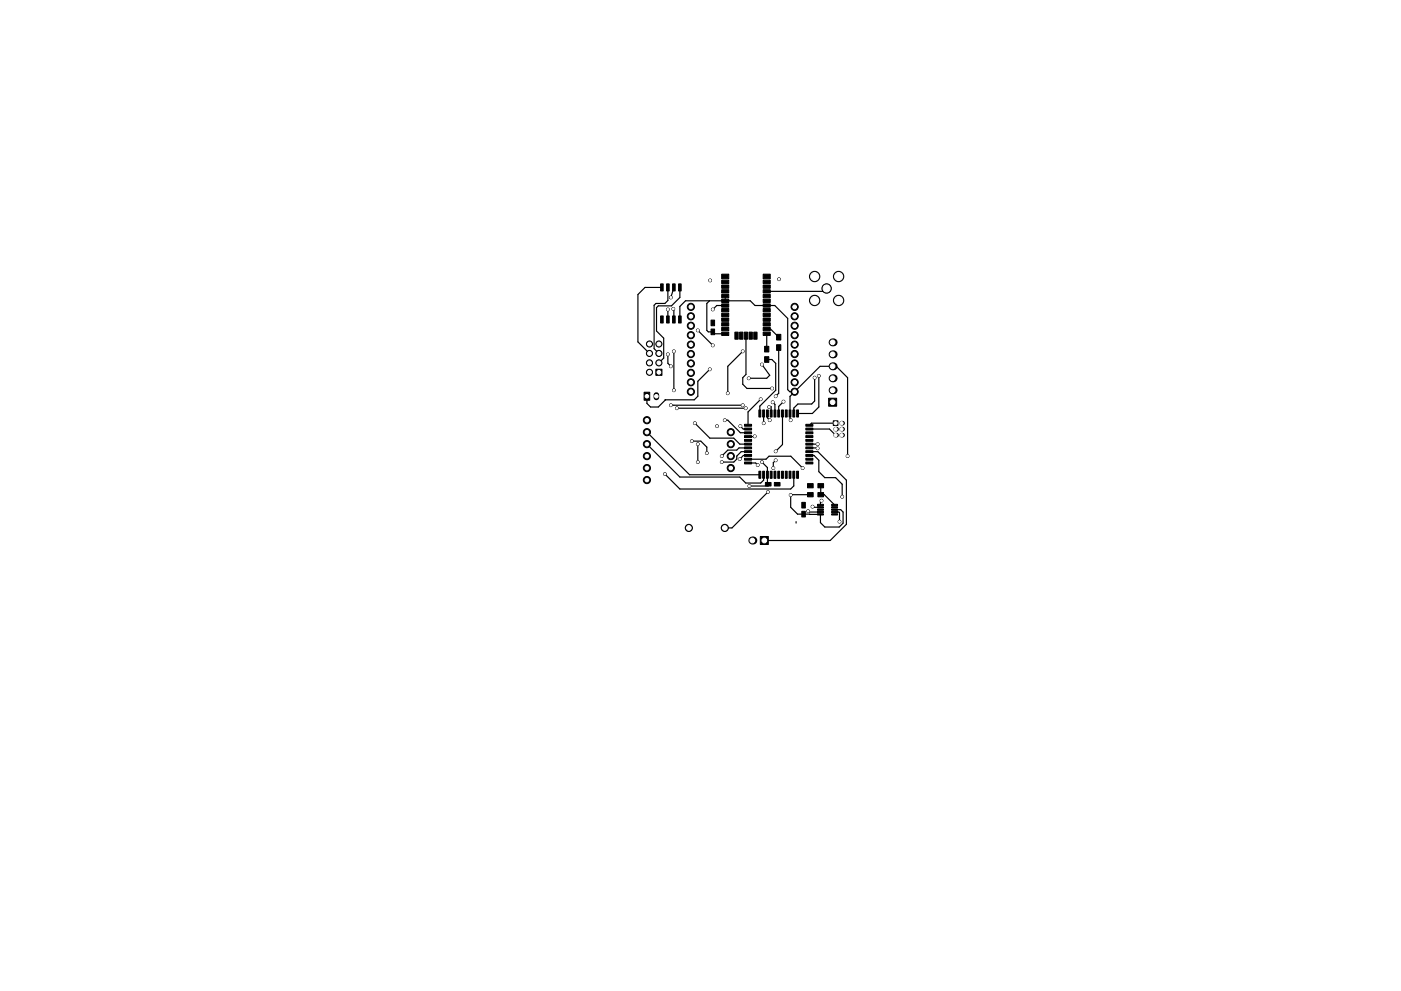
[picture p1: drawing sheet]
<svg xmlns="http://www.w3.org/2000/svg" width="297mm" height="210mm" viewBox="0 0 297 210" stroke-linecap="round" stroke-linejoin="round" font-family="sans-serif">
<g fill="#000" stroke="#000" stroke-width=".21">
<path d="M153 59.5h1.5v.7h-1.5zM153 58.2h1.5v1h-1.5zM161.8 58.2h1.5v1h-1.5zM161.8 59.5h1.5v.7h-1.5zM139.1 78.3h1.2v1.3h-1.2zM140.1 60.2h.5v1.5h-.5zM140.1 67h.5v1.5h-.5zM141.3 60.2h.6v1.5h-.6zM141.3 67h.6v1.5h-.6zM142.6 60.2h.6v1.5h-.6zM142.6 67h.6v1.5h-.6zM143.9 60.2h.5v1.5h-.5z"/>
<path d="M143.9 67h.5v1.5h-.5zM150.8 69.8h.7v1.2h-.7zM150.8 67.9h.7v1.2h-.7zM153 70.5h1.5v.7h-1.5zM153 69.5h1.5v.7h-1.5zM153 68.5h1.5v.7h-1.5zM153 67.5h1.5v.7h-1.5zM153 66.5h1.5v.7h-1.5zM153 65.5h1.5v.7h-1.5zM153 64.5h1.5v.7h-1.5zM153 63.5h1.5v.7h-1.5zM153 62.5h1.5v.7h-1.5z"/>
<path d="M153 61.5h1.5v.7h-1.5zM153 60.5h1.5v.7h-1.5zM155.8 70.5h.7v1.5h-.7zM156.8 70.5h.7v1.5h-.7zM157.8 70.5h.7v1.5h-.7zM158.8 70.5h.7v1.5h-.7zM159.8 70.5h.7v1.5h-.7zM162.1 73.5h.9v1.2h-.9zM162.1 75.7h.9v1.2h-.9zM161.8 60.5h1.5v.7h-1.5zM161.8 61.5h1.5v.7h-1.5zM161.8 62.5h1.5v.7h-1.5z"/>
<path d="M161.8 63.5h1.5v.7h-1.5zM161.8 64.5h1.5v.7h-1.5zM161.8 65.5h1.5v.7h-1.5zM161.8 66.5h1.5v.7h-1.5zM161.8 67.5h1.5v.7h-1.5zM161.8 68.5h1.5v.7h-1.5zM161.8 69.5h1.5v.7h-1.5zM161.8 70.5h1.5v.7h-1.5zM164.6 70.9h1v1.2h-1zM164.6 73.1h1v1.2h-1zM136.6 83.2h1.2v1.7h-1.2zM157.9 98h1.4v.4h-1.4z"/>
<path d="M157.9 97.2h1.4v.4h-1.4zM157.9 96.4h1.4v.4h-1.4zM157.9 95.6h1.4v.4h-1.4zM157.9 94.8h1.4v.4h-1.4zM157.9 94h1.4v.4h-1.4zM157.9 93.2h1.4v.4h-1.4zM157.9 92.4h1.4v.4h-1.4zM157.9 91.6h1.4v.4h-1.4zM157.9 90.8h1.4v.4h-1.4zM157.9 90h1.4v.4h-1.4zM160.9 87h.4v1.5h-.4zM161.7 87h.4v1.5h-.4z"/>
<path d="M162.5 87h.4v1.5h-.4zM163.3 87h.4v1.5h-.4zM164.1 87h.4v1.5h-.4zM164.9 87h.4v1.5h-.4zM165.7 87h.4v1.5h-.4zM166.5 87h.4v1.5h-.4zM167.3 87h.4v1.5h-.4zM168.1 87h.4v1.5h-.4zM168.9 87h.4v1.5h-.4zM170.9 90h1.4v.4h-1.4zM170.9 90.8h1.4v.4h-1.4zM170.9 91.6h1.4v.4h-1.4z"/>
<path d="M170.9 92.4h1.4v.4h-1.4zM170.9 93.2h1.4v.4h-1.4zM170.9 94h1.4v.4h-1.4zM170.9 94.8h1.4v.4h-1.4zM170.9 95.6h1.4v.4h-1.4zM170.9 96.4h1.4v.4h-1.4zM170.9 97.2h1.4v.4h-1.4zM170.9 98h1.4v.4h-1.4zM175.7 84.5h1.7v1.7h-1.7zM176.7 89.3h1v1h-1zM160.9 100h.4v1.5h-.4zM161.2 113.8h1.7v1.7h-1.7z"/>
<path d="M161.7 100h.4v1.5h-.4zM162.3 102.4h1.2v.7h-1.2zM162.5 100h.4v1.5h-.4zM163.3 100h.4v1.5h-.4zM164.1 100h.4v1.5h-.4zM164.2 102.4h1.2v.7h-1.2zM164.9 100h.4v1.5h-.4zM165.7 100h.4v1.5h-.4zM166.5 100h.4v1.5h-.4zM167.3 100h.4v1.5h-.4zM168.1 100h.4v1.5h-.4zM168.9 100h.4v1.5h-.4z"/>
<path d="M170 108.5h.7v1.2h-.7zM170 106.6h.7v1.2h-.7zM171.2 104.5h1.2v.9h-1.2zM171.2 102.6h1.2v.9h-1.2zM173.4 104.5h1.2v.9h-1.2zM173.3 109h1.3v.3h-1.3zM173.3 108.5h1.3v.3h-1.3zM173.3 108h1.3v.3h-1.3zM173.3 107.5h1.3v.3h-1.3zM173.3 107h1.3v.3h-1.3zM173.4 102.6h1.2v.9h-1.2zM176.3 109h1.3v.3h-1.3z"/>
<path d="M176.3 108.5h1.3v.3h-1.3zM176.3 108h1.3v.3h-1.3zM176.3 107.5h1.3v.3h-1.3zM176.3 107h1.3v.3h-1.3z"/>
<circle cx="150.6" cy="59.5" r=".3"/>
<circle cx="165.2" cy="59.2" r=".3"/>
<circle cx="172.7" cy="58.7" r="1.1"/>
<circle cx="177.8" cy="58.7" r="1.1"/>
<circle cx="137.7" cy="79" r=".65"/>
<circle cx="137.7" cy="75" r=".65"/>
<circle cx="137.7" cy="73" r=".65"/>
<circle cx="137.7" cy="77" r=".65"/>
<circle cx="139.7" cy="75" r=".65"/>
<circle cx="139.7" cy="73" r=".65"/>
<circle cx="139.7" cy="77" r=".65"/>
<circle cx="141.6" cy="75.2" r=".3"/>
<circle cx="141.6" cy="65.7" r=".3"/>
<circle cx="142.2" cy="63.1" r=".3"/>
<circle cx="142.2" cy="77.7" r=".3"/>
<circle cx="142.7" cy="65.5" r=".3"/>
<circle cx="142.9" cy="74.5" r=".3"/>
<circle cx="146.5" cy="75.1" r=".76"/>
<circle cx="146.5" cy="71.1" r=".76"/>
<circle cx="146.5" cy="77.1" r=".76"/>
<circle cx="146.5" cy="65.1" r=".76"/>
<circle cx="146.5" cy="67.1" r=".76"/>
<circle cx="146.5" cy="69.1" r=".76"/>
<circle cx="146.5" cy="73.1" r=".76"/>
<circle cx="146.5" cy="79.1" r=".76"/>
<circle cx="148" cy="70.1" r=".3"/>
<circle cx="150.5" cy="78.4" r=".3"/>
<circle cx="151.1" cy="73.3" r=".3"/>
<circle cx="151.1" cy="65.7" r=".3"/>
<circle cx="157.5" cy="74.5" r=".3"/>
<circle cx="161.5" cy="77.3" r=".3"/>
<circle cx="168.5" cy="77.1" r=".76"/>
<circle cx="168.5" cy="73.1" r=".76"/>
<circle cx="168.5" cy="79.1" r=".76"/>
<circle cx="168.5" cy="71.1" r=".76"/>
<circle cx="168.5" cy="69.1" r=".76"/>
<circle cx="168.5" cy="67.1" r=".76"/>
<circle cx="168.5" cy="75.1" r=".76"/>
<circle cx="168.5" cy="65.1" r=".76"/>
<circle cx="172.7" cy="63.7" r="1.1"/>
<circle cx="173.6" cy="79.8" r=".3"/>
<circle cx="175.3" cy="61.2" r="1"/>
<circle cx="177.8" cy="63.7" r="1.1"/>
<circle cx="137.2" cy="96.8" r=".76"/>
<circle cx="137.2" cy="94.2" r=".76"/>
<circle cx="137.2" cy="91.7" r=".76"/>
<circle cx="137.2" cy="99.3" r=".76"/>
<circle cx="137.2" cy="89.1" r=".76"/>
<circle cx="142.2" cy="86" r=".3"/>
<circle cx="142.9" cy="82.8" r=".3"/>
<circle cx="143.5" cy="86.6" r=".3"/>
<circle cx="146.5" cy="83.1" r=".76"/>
<circle cx="146.5" cy="81.1" r=".76"/>
<circle cx="146.7" cy="93.6" r=".3"/>
<circle cx="147.3" cy="89.8" r=".3"/>
<circle cx="148" cy="94.2" r=".3"/>
<circle cx="148" cy="98" r=".3"/>
<circle cx="149.9" cy="96.1" r=".3"/>
<circle cx="152" cy="90.4" r=".3"/>
<circle cx="153" cy="98" r=".3"/>
<circle cx="153" cy="96.8" r=".3"/>
<circle cx="153.7" cy="89.1" r=".3"/>
<circle cx="154.3" cy="83.4" r=".3"/>
<circle cx="154.9" cy="94.2" r=".76"/>
<circle cx="154.9" cy="99.3" r=".76"/>
<circle cx="154.9" cy="96.8" r=".76"/>
<circle cx="154.9" cy="91.7" r=".76"/>
<circle cx="156.8" cy="97.4" r=".3"/>
<circle cx="157" cy="90.4" r=".3"/>
<circle cx="157.5" cy="86" r=".3"/>
<circle cx="158.1" cy="86.6" r=".3"/>
<circle cx="158.8" cy="80.3" r=".3"/>
<circle cx="160" cy="92.6" r=".3"/>
<circle cx="160.7" cy="98.7" r=".3"/>
<circle cx="161.3" cy="84.7" r=".3"/>
<circle cx="161.5" cy="98" r=".3"/>
<circle cx="161.9" cy="89.8" r=".3"/>
<circle cx="163.1" cy="86.4" r=".3"/>
<circle cx="163.2" cy="89.1" r=".3"/>
<circle cx="163.7" cy="82.4" r=".3"/>
<circle cx="163.8" cy="85.3" r=".3"/>
<circle cx="164" cy="99.3" r=".3"/>
<circle cx="164.5" cy="84.1" r=".3"/>
<circle cx="164.5" cy="95.8" r=".3"/>
<circle cx="164.5" cy="97.7" r=".3"/>
<circle cx="166.1" cy="85.2" r=".3"/>
<circle cx="167.6" cy="89.1" r=".3"/>
<circle cx="168.5" cy="83.1" r=".76"/>
<circle cx="168.5" cy="81.1" r=".76"/>
<circle cx="170.2" cy="99.3" r=".3"/>
<circle cx="172.7" cy="80.1" r=".3"/>
<circle cx="173.4" cy="95.1" r=".3"/>
<circle cx="173.4" cy="94.2" r=".3"/>
<circle cx="179.7" cy="96.8" r=".3"/>
<circle cx="137.2" cy="101.8" r=".76"/>
<circle cx="141" cy="100.6" r=".3"/>
<circle cx="146" cy="112" r=".76"/>
<circle cx="153.7" cy="112" r=".76"/>
<circle cx="158.9" cy="103.1" r=".3"/>
<circle cx="162.8" cy="104.4" r=".3"/>
<circle cx="167.6" cy="105" r=".3"/>
<circle cx="171.3" cy="108.5" r=".3"/>
<circle cx="172.3" cy="107.5" r=".3"/>
<circle cx="174.2" cy="106.2" r=".3"/>
<circle cx="178" cy="110.7" r=".3"/>
<circle cx="178.6" cy="105.4" r=".3"/>
</g>
<g fill="#000">
<circle cx="176.5" cy="72.6" r=".85"/>
<circle cx="176.5" cy="77.7" r=".85"/>
<circle cx="176.5" cy="75.2" r=".85"/>
<circle cx="176.5" cy="82.8" r=".85"/>
<circle cx="176.5" cy="80.3" r=".85"/>
<circle cx="177.2" cy="91.1" r=".5"/>
<circle cx="177.2" cy="92.3" r=".5"/>
<circle cx="178.4" cy="92.3" r=".5"/>
<circle cx="178.4" cy="89.8" r=".5"/>
<circle cx="178.4" cy="91.1" r=".5"/>
<circle cx="159.5" cy="114.7" r=".85"/>
</g>
<path d="M139.2 83.8v.5" fill="none" stroke="#000" stroke-width="1.2"/>
<g fill="none" stroke="#000" stroke-width=".25">
<path d="M140.3 61h-3.5l-1.5 1.5v10l2.4 2.5M141.6 61v2.7l-.6 .7h-1.9l-.4 .4v9.2l1 1M141.6 65.7v2.1M141.6 75.2v1.9l.6 .6M142.7 65.5l.2 .2v2.1M142.9 61l-.7 2.1M142.9 74.5v8.3M144.1 61v2.1l-1.7 1.8h-2.8l-.4 .4v4.9l1.5 1.5v4.3l-1 1M144.1 67.1v-2.1l1.2-1.2h13.8l1 1h4.2l2.7 2.8v15.1l.4 .4h1.1M148 70.1l3.1 3.2M150.4 63.8l-.5 .6v5.7l.3 .3h.9l.4 .4h2.3M150.5 78.4l-2.5 2.5v3.2l-.8 .7h-6.2"/>
<path d="M153.8 64.8h-1.8l-.9 .9M153.8 62.8v1M157.5 74.5l-3.2 3.2v5.7M158.2 71.2v8.3l-.7 .6v1.4l.9 .9h5.3M161.5 77.3l1.7 2.3-.6 .7h-3.9M162.6 76.3h1.1l.8 .8v5.7l-3.4 3.4v1.5M162.6 69.8h.8l1.7 1.7M162.6 70.8v3.3M165.1 73.7v9.7l-.6 .7M173.6 79.8v6.6l-1.4 1.3h-3.1M175.3 61.2l-.7 .6h-12M137.2 84.1v1.5l.7 .8h1.7l1.5-1.6"/>
<path d="M137.2 94.2l6.9 7h12.7l1.3 1.3h3.2l.6-.6v-1.2M137.2 91.7l9 9h14.9M142.2 86h15.3M142.9 82.8h.1M143.5 86.6h14.6M146.7 93.6h1.9l1.3 1.3v1.2M147.3 89.8l3.2 3.2h5.1l1.2 1.2h1.8M148 94.2v3.8M153.7 89.1h.6l2.7 2.7h1.5M157 90.4l.6 .6h1M158.6 95h-1.9l-.5 .5h-1.9l-1.3 1.3M158.6 98.2h1.6l.5 .5"/>
<path d="M158.6 97.4h3.8l.6-.6h4.7l2.5 2.5M158.6 96.6h-1l-.8 .8M158.6 95.8h-1.4l-1 1v.6l-.6 .6h-2.6M160 92.6h-1.4M161.3 84.7l-2.7 2.7v2.8M161.5 98l1.2 1.2v3.7l.2 .2h-4M161.9 87.7v2.1M162.7 87.7v1l.5 .4M163.1 86.4l.4-.1v1.4M163.8 85.3l.5 .5v1.9M164.5 97.7l-.5 .5v1.1M165.9 87.7v6.6l-1.4 1.5"/>
<path d="M166.1 85.2l-1 1v1.5M167.6 89.1l-.1-.1v-4.9l6.4-6.4h3.4l2.4 2.4v16.7M171.6 95l1.8 .1M171.6 94.2h1.8M171.6 91h4.3l1.3 1.3M171.6 96.6h1l1 1.1v2.4l1.3 1.2h2.3l1.4 1.4v2.7M171.6 95.8h1.8l6.1 6.1v9.3l-3.5 3.5h-13.9M172.7 80.1v5l-.6 .6h-2.9l-.9 .9v1.1M173.4 95.1h.1M177.2 89.8h-5.2l-.4 .4M141 100.6l3.1 3.2h23.5l.7-.7v-2.4M162.8 104.4l-7.6 7.6h-1.5"/>
<path d="M168.8 110.7v.3M171.3 108.5l.2 .1h2.5M171.8 105h-4.2v2.6l1.5 1.5h1.3M172.3 107.5l.1 .1h1.6M174 103.1v1.9h.8l2.2 2.1M174.2 106.2l-.2 .3v.6M177 108.1h1.2l.6 .5v2.4l-.9 .8h-3l-.9-.9v-1.8h-3.3l-.3-.3M177 108.6h.9l.1 .2v1.9"/>
</g>
<g fill="#fff" stroke="#fff" stroke-width=".21">
<circle cx="150.5" cy="78.4" r=".2"/>
<circle cx="142.2" cy="63.1" r=".2"/>
<circle cx="173.4" cy="95.1" r=".2"/>
<circle cx="161.5" cy="98" r=".2"/>
<circle cx="160" cy="92.6" r=".2"/>
<circle cx="158.9" cy="103.1" r=".2"/>
<circle cx="179.7" cy="96.8" r=".2"/>
<circle cx="167.6" cy="89.1" r=".2"/>
<circle cx="174.2" cy="106.2" r=".2"/>
<circle cx="148" cy="70.1" r=".2"/>
<circle cx="151.1" cy="73.3" r=".2"/>
<circle cx="151.1" cy="65.7" r=".2"/>
<circle cx="153.7" cy="89.1" r=".2"/>
<circle cx="161.3" cy="84.7" r=".2"/>
<circle cx="164.5" cy="84.1" r=".2"/>
<circle cx="166.1" cy="85.2" r=".2"/>
<circle cx="163.7" cy="82.4" r=".2"/>
<circle cx="173.4" cy="94.2" r=".2"/>
<circle cx="167.6" cy="105" r=".2"/>
<circle cx="154.3" cy="83.4" r=".2"/>
<circle cx="157.5" cy="74.5" r=".2"/>
<circle cx="161.9" cy="89.8" r=".2"/>
<circle cx="163.2" cy="89.1" r=".2"/>
<circle cx="160.7" cy="98.7" r=".2"/>
<circle cx="170.2" cy="99.3" r=".2"/>
<circle cx="178" cy="110.7" r=".2"/>
<circle cx="161.5" cy="77.3" r=".2"/>
<circle cx="158.7" cy="80.3" r=".2"/>
<circle cx="172.3" cy="107.5" r=".2"/>
<circle cx="171.3" cy="108.5" r=".2"/>
<circle cx="142.7" cy="65.5" r=".2"/>
<circle cx="172.7" cy="80.1" r=".2"/>
<circle cx="141.6" cy="65.7" r=".2"/>
<circle cx="173.6" cy="79.8" r=".2"/>
<circle cx="157" cy="90.4" r=".2"/>
<circle cx="141" cy="100.6" r=".2"/>
<circle cx="146.7" cy="93.6" r=".2"/>
<circle cx="149.9" cy="96.1" r=".2"/>
<circle cx="156.8" cy="97.4" r=".2"/>
<circle cx="153" cy="98" r=".2"/>
<circle cx="148" cy="98" r=".2"/>
<circle cx="148" cy="94.2" r=".2"/>
<circle cx="153" cy="96.8" r=".2"/>
<circle cx="147.3" cy="89.8" r=".2"/>
<circle cx="141.6" cy="75.2" r=".2"/>
<circle cx="142.2" cy="77.7" r=".2"/>
<circle cx="142.2" cy="86" r=".2"/>
<circle cx="157.5" cy="86" r=".2"/>
<circle cx="163.8" cy="85.3" r=".2"/>
<circle cx="142.9" cy="82.8" r=".2"/>
<circle cx="142.9" cy="74.5" r=".2"/>
<circle cx="143.5" cy="86.6" r=".2"/>
<circle cx="158.1" cy="86.6" r=".2"/>
<circle cx="163.1" cy="86.4" r=".2"/>
<circle cx="162.8" cy="104.4" r=".2"/>
<circle cx="164" cy="99.3" r=".2"/>
<circle cx="164.5" cy="97.7" r=".2"/>
<circle cx="164.5" cy="95.8" r=".2"/>
<circle cx="178.6" cy="105.4" r=".2"/>
<circle cx="168.5" cy="83.1" r=".4"/>
<circle cx="168.5" cy="81.1" r=".4"/>
<circle cx="168.5" cy="79.1" r=".4"/>
<circle cx="168.5" cy="77.1" r=".4"/>
<circle cx="168.5" cy="75.1" r=".4"/>
<circle cx="168.5" cy="73.1" r=".4"/>
<circle cx="168.5" cy="71.1" r=".4"/>
<circle cx="168.5" cy="69.1" r=".4"/>
<circle cx="168.5" cy="67.1" r=".4"/>
<circle cx="168.5" cy="65.1" r=".4"/>
<circle cx="146.5" cy="65.1" r=".4"/>
<circle cx="146.5" cy="67.1" r=".4"/>
<circle cx="146.5" cy="69.1" r=".4"/>
<circle cx="146.5" cy="71.1" r=".4"/>
<circle cx="146.5" cy="73.1" r=".4"/>
<circle cx="146.5" cy="75.1" r=".4"/>
<circle cx="146.5" cy="77.1" r=".4"/>
<circle cx="146.5" cy="79.1" r=".4"/>
<circle cx="146.5" cy="81.1" r=".4"/>
<circle cx="146.5" cy="83.1" r=".4"/>
<circle cx="177.2" cy="89.8" r=".33"/>
<circle cx="178.4" cy="89.8" r=".33"/>
<circle cx="177.2" cy="91.1" r=".33"/>
<circle cx="178.4" cy="91.1" r=".33"/>
<circle cx="177.2" cy="92.3" r=".33"/>
<circle cx="178.4" cy="92.3" r=".33"/>
<circle cx="176.5" cy="85.3" r=".5"/>
<circle cx="176.5" cy="82.8" r=".5"/>
<circle cx="176.5" cy="80.3" r=".5"/>
<circle cx="176.5" cy="77.7" r=".5"/>
<circle cx="176.5" cy="75.2" r=".5"/>
<circle cx="176.5" cy="72.6" r=".5"/>
<circle cx="137.2" cy="101.8" r=".38"/>
<circle cx="137.2" cy="99.3" r=".38"/>
<circle cx="137.2" cy="96.8" r=".38"/>
<circle cx="137.2" cy="94.2" r=".38"/>
<circle cx="137.2" cy="91.7" r=".38"/>
<circle cx="137.2" cy="89.1" r=".38"/>
<circle cx="154.9" cy="91.7" r=".38"/>
<circle cx="154.9" cy="94.2" r=".38"/>
<circle cx="154.9" cy="96.8" r=".38"/>
<circle cx="154.9" cy="99.3" r=".38"/>
<circle cx="139.7" cy="79" r=".4"/>
<circle cx="139.7" cy="77" r=".4"/>
<circle cx="139.7" cy="75" r=".4"/>
<circle cx="139.7" cy="73" r=".4"/>
<circle cx="137.7" cy="79" r=".4"/>
<circle cx="137.7" cy="77" r=".4"/>
<circle cx="137.7" cy="75" r=".4"/>
<circle cx="137.7" cy="73" r=".4"/>
<circle cx="172.7" cy="63.7" r=".85"/>
<circle cx="172.7" cy="58.7" r=".85"/>
<circle cx="177.8" cy="58.7" r=".85"/>
<circle cx="177.8" cy="63.7" r=".85"/>
<circle cx="175.3" cy="61.2" r=".75"/>
<circle cx="152" cy="90.4" r=".2"/>
<circle cx="165.2" cy="59.2" r=".2"/>
<circle cx="150.6" cy="59.5" r=".2"/>
<circle cx="146" cy="112" r=".5"/>
<circle cx="153.7" cy="112" r=".5"/>
<circle cx="162.1" cy="114.7" r=".5"/>
<circle cx="159.5" cy="114.7" r=".5"/>
<circle cx="137.2" cy="84.1" r=".37"/>
<circle cx="139.2" cy="84.1" r=".37"/>
</g>
</svg>
